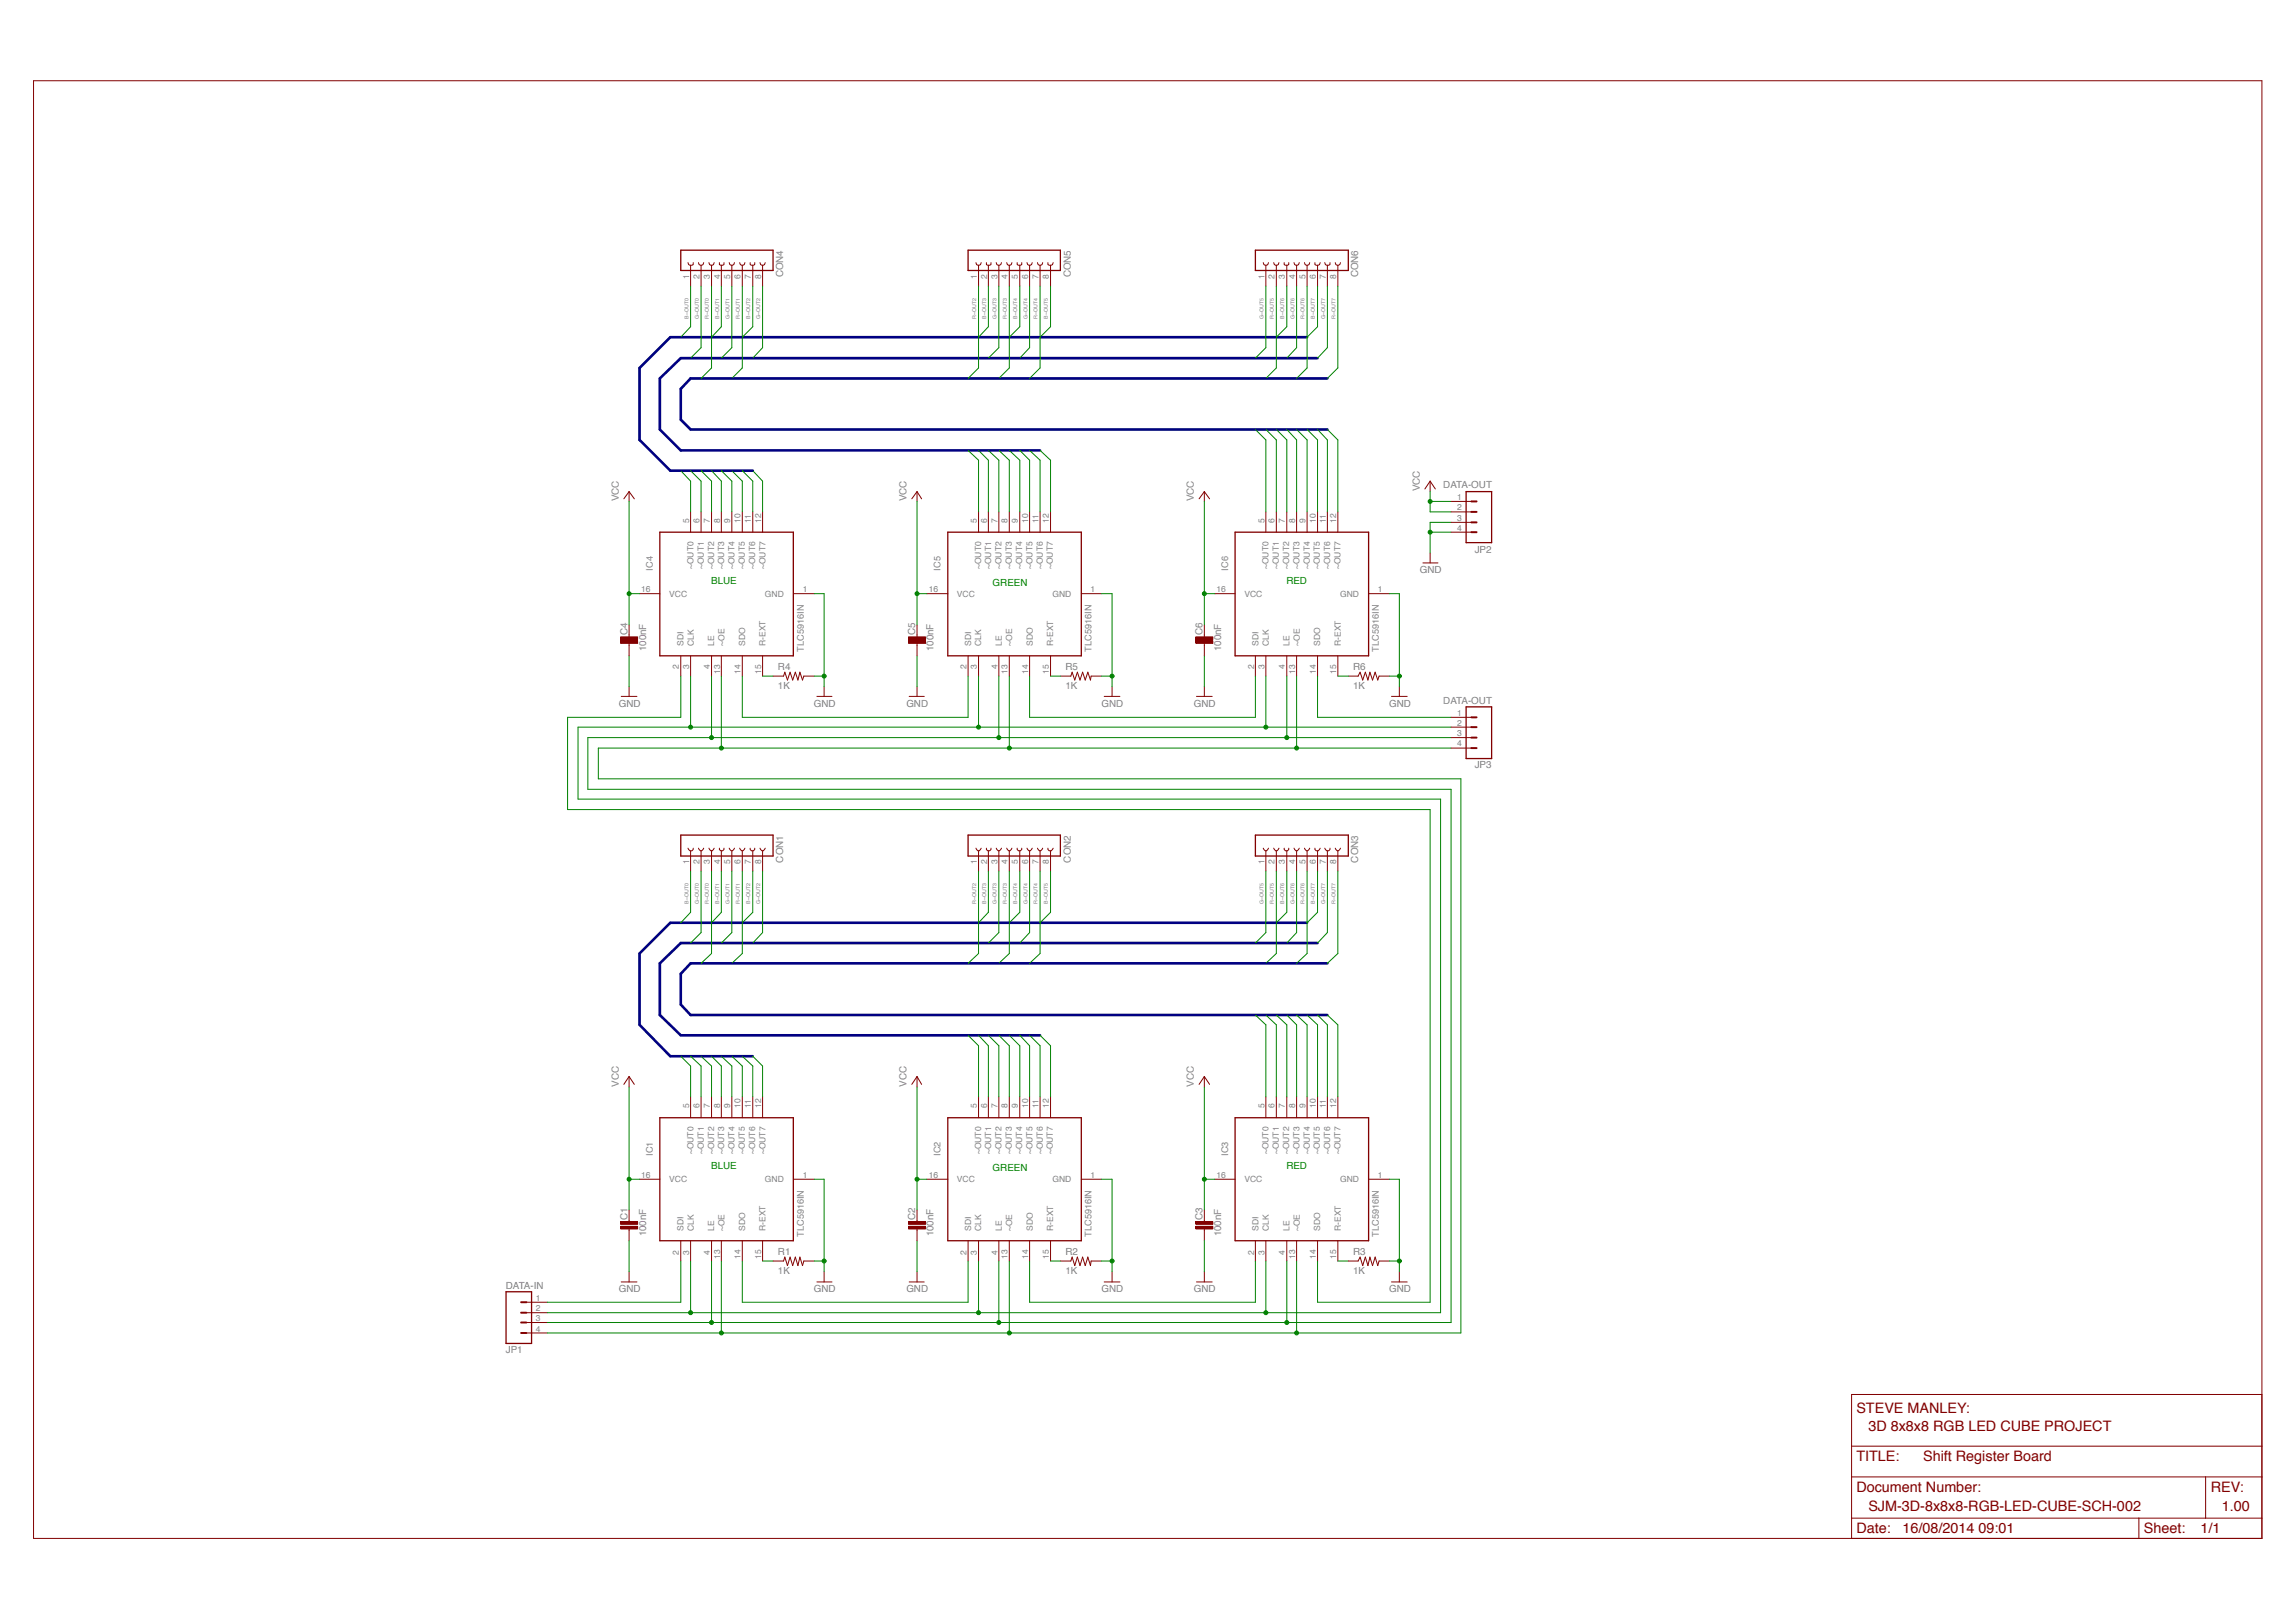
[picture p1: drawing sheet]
<svg xmlns="http://www.w3.org/2000/svg" width="297mm" height="210mm" viewBox="0 0 297 210" stroke-linecap="round" stroke-linejoin="round" font-family="sans-serif">
<defs><g id="words">
<g font-size="1.9" fill="#820000">
<text x="240.2" y="182.9">STEVE MANLEY:</text>
<text x="241.7" y="185.2">3D 8x8x8 RGB LED CUBE PROJECT</text>
<text x="240.2" y="189.1">TITLE:</text>
<text x="248.8" y="189.1">Shift Register Board</text>
<text x="240.2" y="193.1">Document Number:</text>
<text x="241.7" y="195.5">SJM-3D-8x8x8-RGB-LED-CUBE-SCH-002</text>
<text x="286" y="193.1">REV:</text>
<text x="287.5" y="195.5">1.00</text>
<text x="240.2" y="198.4">Date:</text>
<text x="246.1" y="198.4">16/08/2014 09:01</text>
<text x="277.4" y="198.4">Sheet:</text>
<text x="284.7" y="198.4">1/1</text>
</g>
<g font-size="1.3" fill="#808080">
<text x="101.3" y="35.9" transform="rotate(-90 101.3 35.9)">CON4</text>
<text x="138.5" y="35.9" transform="rotate(-90 138.5 35.9)">CON5</text>
<text x="175.7" y="35.9" transform="rotate(-90 175.7 35.9)">CON6</text>
<text x="80.1" y="64.9" transform="rotate(-90 80.1 64.9)">VCC</text>
<text x="117.3" y="64.9" transform="rotate(-90 117.3 64.9)">VCC</text>
<text x="154.5" y="64.9" transform="rotate(-90 154.5 64.9)">VCC</text>
<text x="183.7" y="63.6" transform="rotate(-90 183.7 63.6)">VCC</text>
<text x="186.7" y="63.2">DATA-OUT</text>
<text x="190.8" y="71.5">JP2</text>
<text x="183.7" y="74.2">GND</text>
<text x="81.2" y="82.2" transform="rotate(-90 81.2 82.2)">C4</text>
<text x="118.4" y="82.2" transform="rotate(-90 118.4 82.2)">C5</text>
<text x="155.6" y="82.2" transform="rotate(-90 155.6 82.2)">C6</text>
<text x="83.6" y="84.3" transform="rotate(-90 83.6 84.3)">100nF</text>
<text x="100.6" y="89.2">1K</text>
<text x="100.6" y="86.7">R4</text>
<text x="120.8" y="84.3" transform="rotate(-90 120.8 84.3)">100nF</text>
<text x="137.9" y="89.2">1K</text>
<text x="137.9" y="86.7">R5</text>
<text x="158" y="84.3" transform="rotate(-90 158 84.3)">100nF</text>
<text x="175.1" y="89.2">1K</text>
<text x="175.1" y="86.7">R6</text>
<text x="80.1" y="91.5">GND</text>
<text x="105.3" y="91.5">GND</text>
<text x="117.3" y="91.5">GND</text>
<text x="142.5" y="91.5">GND</text>
<text x="154.5" y="91.5">GND</text>
<text x="179.7" y="91.5">GND</text>
<text x="186.7" y="91.1">DATA-OUT</text>
<text x="190.8" y="99.4">JP3</text>
<text x="101.3" y="111.6" transform="rotate(-90 101.3 111.6)">CON1</text>
<text x="138.5" y="111.6" transform="rotate(-90 138.5 111.6)">CON2</text>
<text x="175.7" y="111.6" transform="rotate(-90 175.7 111.6)">CON3</text>
<text x="80.1" y="140.6" transform="rotate(-90 80.1 140.6)">VCC</text>
<text x="117.3" y="140.6" transform="rotate(-90 117.3 140.6)">VCC</text>
<text x="154.5" y="140.6" transform="rotate(-90 154.5 140.6)">VCC</text>
<text x="81.2" y="157.9" transform="rotate(-90 81.2 157.9)">C1</text>
<text x="83.6" y="160" transform="rotate(-90 83.6 160)">100nF</text>
<text x="118.4" y="157.9" transform="rotate(-90 118.4 157.9)">C2</text>
<text x="120.8" y="160" transform="rotate(-90 120.8 160)">100nF</text>
<text x="155.6" y="157.9" transform="rotate(-90 155.6 157.9)">C3</text>
<text x="158" y="160" transform="rotate(-90 158 160)">100nF</text>
<text x="65.4" y="166.8">DATA-IN</text>
<text x="80.1" y="167.2">GND</text>
<text x="100.6" y="164.9">1K</text>
<text x="100.6" y="162.4">R1</text>
<text x="105.3" y="167.2">GND</text>
<text x="117.3" y="167.2">GND</text>
<text x="137.9" y="164.9">1K</text>
<text x="137.9" y="162.4">R2</text>
<text x="142.5" y="167.2">GND</text>
<text x="154.5" y="167.2">GND</text>
<text x="175.1" y="164.9">1K</text>
<text x="175.1" y="162.4">R3</text>
<text x="179.7" y="167.2">GND</text>
<text x="65.4" y="175.2">JP1</text>
</g>
<g font-size="1.3" fill="#008100">
<text x="92" y="75.5">BLUE</text>
<text x="128.4" y="75.8">GREEN</text>
<text x="166.4" y="75.5">RED</text>
<text x="92" y="151.2">BLUE</text>
<text x="128.4" y="151.5">GREEN</text>
<text x="166.4" y="151.2">RED</text>
</g>
<g font-size="1.2" fill="#808080">
<text x="84.5" y="73.8" transform="rotate(-90 84.5 73.8)">IC4</text>
<text x="121.7" y="73.8" transform="rotate(-90 121.7 73.8)">IC5</text>
<text x="158.9" y="73.8" transform="rotate(-90 158.9 73.8)">IC6</text>
<text x="104" y="84.3" transform="rotate(-90 104 84.3)">TLC5916IN</text>
<text x="141.2" y="84.3" transform="rotate(-90 141.2 84.3)">TLC5916IN</text>
<text x="178.4" y="84.3" transform="rotate(-90 178.4 84.3)">TLC5916IN</text>
<text x="84.5" y="149.6" transform="rotate(-90 84.5 149.6)">IC1</text>
<text x="121.7" y="149.6" transform="rotate(-90 121.7 149.6)">IC2</text>
<text x="158.9" y="149.6" transform="rotate(-90 158.9 149.6)">IC3</text>
<text x="104" y="160" transform="rotate(-90 104 160)">TLC5916IN</text>
<text x="141.2" y="160" transform="rotate(-90 141.2 160)">TLC5916IN</text>
<text x="178.4" y="160" transform="rotate(-90 178.4 160)">TLC5916IN</text>
</g>
<g font-size="1.1" fill="#808080">
<text x="89.2" y="36.1" transform="rotate(-90 89.2 36.1)">1</text>
<text x="90.5" y="36.1" transform="rotate(-90 90.5 36.1)">2</text>
<text x="91.8" y="36.1" transform="rotate(-90 91.8 36.1)">3</text>
<text x="93.2" y="36.1" transform="rotate(-90 93.2 36.1)">4</text>
<text x="94.5" y="36.1" transform="rotate(-90 94.5 36.1)">5</text>
<text x="95.8" y="36.1" transform="rotate(-90 95.8 36.1)">6</text>
<text x="97.1" y="36.1" transform="rotate(-90 97.1 36.1)">7</text>
<text x="98.5" y="36.1" transform="rotate(-90 98.5 36.1)">8</text>
<text x="126.4" y="36.1" transform="rotate(-90 126.4 36.1)">1</text>
<text x="127.7" y="36.1" transform="rotate(-90 127.7 36.1)">2</text>
<text x="129" y="36.1" transform="rotate(-90 129 36.1)">3</text>
<text x="130.4" y="36.1" transform="rotate(-90 130.4 36.1)">4</text>
<text x="131.7" y="36.1" transform="rotate(-90 131.7 36.1)">5</text>
<text x="133" y="36.1" transform="rotate(-90 133 36.1)">6</text>
<text x="134.3" y="36.1" transform="rotate(-90 134.3 36.1)">7</text>
<text x="135.7" y="36.1" transform="rotate(-90 135.7 36.1)">8</text>
<text x="163.6" y="36.1" transform="rotate(-90 163.6 36.1)">1</text>
<text x="164.9" y="36.1" transform="rotate(-90 164.9 36.1)">2</text>
<text x="166.2" y="36.1" transform="rotate(-90 166.2 36.1)">3</text>
<text x="167.6" y="36.1" transform="rotate(-90 167.6 36.1)">4</text>
<text x="168.9" y="36.1" transform="rotate(-90 168.9 36.1)">5</text>
<text x="170.2" y="36.1" transform="rotate(-90 170.2 36.1)">6</text>
<text x="171.5" y="36.1" transform="rotate(-90 171.5 36.1)">7</text>
<text x="172.9" y="36.1" transform="rotate(-90 172.9 36.1)">8</text>
<text x="188.5" y="64.7">1</text>
<text x="89.2" y="67.7" transform="rotate(-90 89.2 67.7)">5</text>
<text x="90.5" y="67.7" transform="rotate(-90 90.5 67.7)">6</text>
<text x="91.8" y="67.7" transform="rotate(-90 91.8 67.7)">7</text>
<text x="93.2" y="67.7" transform="rotate(-90 93.2 67.7)">8</text>
<text x="94.5" y="67.7" transform="rotate(-90 94.5 67.7)">9</text>
<text x="95.8" y="67.7" transform="rotate(-90 95.8 67.7)">10</text>
<text x="97.1" y="67.7" transform="rotate(-90 97.1 67.7)">11</text>
<text x="98.5" y="67.7" transform="rotate(-90 98.5 67.7)">12</text>
<text x="126.4" y="67.7" transform="rotate(-90 126.4 67.7)">5</text>
<text x="127.7" y="67.7" transform="rotate(-90 127.7 67.7)">6</text>
<text x="129" y="67.7" transform="rotate(-90 129 67.7)">7</text>
<text x="130.4" y="67.7" transform="rotate(-90 130.4 67.7)">8</text>
<text x="131.7" y="67.7" transform="rotate(-90 131.7 67.7)">9</text>
<text x="133" y="67.7" transform="rotate(-90 133 67.7)">10</text>
<text x="134.3" y="67.7" transform="rotate(-90 134.3 67.7)">11</text>
<text x="135.7" y="67.7" transform="rotate(-90 135.7 67.7)">12</text>
<text x="163.6" y="67.7" transform="rotate(-90 163.6 67.7)">5</text>
<text x="164.9" y="67.7" transform="rotate(-90 164.9 67.7)">6</text>
<text x="166.2" y="67.7" transform="rotate(-90 166.2 67.7)">7</text>
<text x="167.6" y="67.7" transform="rotate(-90 167.6 67.7)">8</text>
<text x="168.9" y="67.7" transform="rotate(-90 168.9 67.7)">9</text>
<text x="170.2" y="67.7" transform="rotate(-90 170.2 67.7)">10</text>
<text x="171.5" y="67.7" transform="rotate(-90 171.5 67.7)">11</text>
<text x="172.9" y="67.7" transform="rotate(-90 172.9 67.7)">12</text>
<text x="188.5" y="66">2</text>
<text x="188.5" y="67.4">3</text>
<text x="188.5" y="68.7">4</text>
<text x="83" y="76.7">16</text>
<text x="86.6" y="77.2">VCC</text>
<text x="89.7" y="73.7" transform="rotate(-90 89.7 73.7)">~OUT0</text>
<text x="91" y="73.7" transform="rotate(-90 91 73.7)">~OUT1</text>
<text x="92.4" y="73.7" transform="rotate(-90 92.4 73.7)">~OUT2</text>
<text x="93.7" y="73.7" transform="rotate(-90 93.7 73.7)">~OUT3</text>
<text x="95" y="73.7" transform="rotate(-90 95 73.7)">~OUT4</text>
<text x="96.4" y="73.7" transform="rotate(-90 96.4 73.7)">~OUT5</text>
<text x="97.7" y="73.7" transform="rotate(-90 97.7 73.7)">~OUT6</text>
<text x="99" y="77.2">GND</text>
<text x="99" y="73.7" transform="rotate(-90 99 73.7)">~OUT7</text>
<text x="103.9" y="76.7">1</text>
<text x="120.2" y="76.7">16</text>
<text x="123.8" y="77.2">VCC</text>
<text x="126.9" y="73.7" transform="rotate(-90 126.9 73.7)">~OUT0</text>
<text x="128.2" y="73.7" transform="rotate(-90 128.2 73.7)">~OUT1</text>
<text x="129.6" y="73.7" transform="rotate(-90 129.6 73.7)">~OUT2</text>
<text x="130.9" y="73.7" transform="rotate(-90 130.9 73.7)">~OUT3</text>
<text x="132.2" y="73.7" transform="rotate(-90 132.2 73.7)">~OUT4</text>
<text x="133.6" y="73.7" transform="rotate(-90 133.6 73.7)">~OUT5</text>
<text x="134.9" y="73.7" transform="rotate(-90 134.9 73.7)">~OUT6</text>
<text x="136.2" y="77.2">GND</text>
<text x="136.2" y="73.7" transform="rotate(-90 136.2 73.7)">~OUT7</text>
<text x="141.1" y="76.7">1</text>
<text x="157.4" y="76.7">16</text>
<text x="161" y="77.2">VCC</text>
<text x="164.1" y="73.7" transform="rotate(-90 164.1 73.7)">~OUT0</text>
<text x="165.5" y="73.7" transform="rotate(-90 165.5 73.7)">~OUT1</text>
<text x="166.8" y="73.7" transform="rotate(-90 166.8 73.7)">~OUT2</text>
<text x="168.1" y="73.7" transform="rotate(-90 168.1 73.7)">~OUT3</text>
<text x="169.4" y="73.7" transform="rotate(-90 169.4 73.7)">~OUT4</text>
<text x="170.8" y="73.7" transform="rotate(-90 170.8 73.7)">~OUT5</text>
<text x="172.1" y="73.7" transform="rotate(-90 172.1 73.7)">~OUT6</text>
<text x="173.4" y="77.2">GND</text>
<text x="173.4" y="73.7" transform="rotate(-90 173.4 73.7)">~OUT7</text>
<text x="178.3" y="76.7">1</text>
<text x="88.4" y="83.6" transform="rotate(-90 88.4 83.6)">SDI</text>
<text x="89.8" y="83.6" transform="rotate(-90 89.8 83.6)">CLK</text>
<text x="92.4" y="83.6" transform="rotate(-90 92.4 83.6)">LE</text>
<text x="93.7" y="83.6" transform="rotate(-90 93.7 83.6)">~OE</text>
<text x="96.4" y="83.6" transform="rotate(-90 96.4 83.6)">SDO</text>
<text x="99.1" y="83.6" transform="rotate(-90 99.1 83.6)">R-EXT</text>
<text x="125.6" y="83.6" transform="rotate(-90 125.6 83.6)">SDI</text>
<text x="127" y="83.6" transform="rotate(-90 127 83.6)">CLK</text>
<text x="129.6" y="83.6" transform="rotate(-90 129.6 83.6)">LE</text>
<text x="130.9" y="83.6" transform="rotate(-90 130.9 83.6)">~OE</text>
<text x="133.6" y="83.6" transform="rotate(-90 133.6 83.6)">SDO</text>
<text x="136.3" y="83.6" transform="rotate(-90 136.3 83.6)">R-EXT</text>
<text x="162.8" y="83.6" transform="rotate(-90 162.8 83.6)">SDI</text>
<text x="164.2" y="83.6" transform="rotate(-90 164.2 83.6)">CLK</text>
<text x="166.8" y="83.6" transform="rotate(-90 166.8 83.6)">LE</text>
<text x="168.1" y="83.6" transform="rotate(-90 168.1 83.6)">~OE</text>
<text x="170.8" y="83.6" transform="rotate(-90 170.8 83.6)">SDO</text>
<text x="173.5" y="83.6" transform="rotate(-90 173.5 83.6)">R-EXT</text>
<text x="87.8" y="86.6" transform="rotate(-90 87.8 86.6)">2</text>
<text x="89.2" y="86.6" transform="rotate(-90 89.2 86.6)">3</text>
<text x="91.8" y="86.6" transform="rotate(-90 91.8 86.6)">4</text>
<text x="93.2" y="87.2" transform="rotate(-90 93.2 87.2)">13</text>
<text x="95.8" y="87.2" transform="rotate(-90 95.8 87.2)">14</text>
<text x="98.5" y="87.2" transform="rotate(-90 98.5 87.2)">15</text>
<text x="125" y="86.6" transform="rotate(-90 125 86.6)">2</text>
<text x="126.4" y="86.6" transform="rotate(-90 126.4 86.6)">3</text>
<text x="129" y="86.6" transform="rotate(-90 129 86.6)">4</text>
<text x="130.4" y="87.2" transform="rotate(-90 130.4 87.2)">13</text>
<text x="133" y="87.2" transform="rotate(-90 133 87.2)">14</text>
<text x="135.7" y="87.2" transform="rotate(-90 135.7 87.2)">15</text>
<text x="162.2" y="86.6" transform="rotate(-90 162.2 86.6)">2</text>
<text x="163.6" y="86.6" transform="rotate(-90 163.6 86.6)">3</text>
<text x="166.2" y="86.6" transform="rotate(-90 166.2 86.6)">4</text>
<text x="167.6" y="87.2" transform="rotate(-90 167.6 87.2)">13</text>
<text x="170.2" y="87.2" transform="rotate(-90 170.2 87.2)">14</text>
<text x="172.9" y="87.2" transform="rotate(-90 172.9 87.2)">15</text>
<text x="188.5" y="92.6">1</text>
<text x="188.5" y="93.9">2</text>
<text x="188.5" y="95.3">3</text>
<text x="188.5" y="96.6">4</text>
<text x="89.2" y="111.9" transform="rotate(-90 89.2 111.9)">1</text>
<text x="90.5" y="111.9" transform="rotate(-90 90.5 111.9)">2</text>
<text x="91.8" y="111.9" transform="rotate(-90 91.8 111.9)">3</text>
<text x="93.2" y="111.9" transform="rotate(-90 93.2 111.9)">4</text>
<text x="94.5" y="111.9" transform="rotate(-90 94.5 111.9)">5</text>
<text x="95.8" y="111.9" transform="rotate(-90 95.8 111.9)">6</text>
<text x="97.1" y="111.9" transform="rotate(-90 97.1 111.9)">7</text>
<text x="98.5" y="111.9" transform="rotate(-90 98.5 111.9)">8</text>
<text x="126.4" y="111.9" transform="rotate(-90 126.4 111.9)">1</text>
<text x="127.7" y="111.9" transform="rotate(-90 127.7 111.9)">2</text>
<text x="129" y="111.9" transform="rotate(-90 129 111.9)">3</text>
<text x="130.4" y="111.9" transform="rotate(-90 130.4 111.9)">4</text>
<text x="131.7" y="111.9" transform="rotate(-90 131.7 111.9)">5</text>
<text x="133" y="111.9" transform="rotate(-90 133 111.9)">6</text>
<text x="134.3" y="111.9" transform="rotate(-90 134.3 111.9)">7</text>
<text x="135.7" y="111.9" transform="rotate(-90 135.7 111.9)">8</text>
<text x="163.6" y="111.9" transform="rotate(-90 163.6 111.9)">1</text>
<text x="164.9" y="111.9" transform="rotate(-90 164.9 111.9)">2</text>
<text x="166.2" y="111.9" transform="rotate(-90 166.2 111.9)">3</text>
<text x="167.6" y="111.9" transform="rotate(-90 167.6 111.9)">4</text>
<text x="168.9" y="111.9" transform="rotate(-90 168.9 111.9)">5</text>
<text x="170.2" y="111.9" transform="rotate(-90 170.2 111.9)">6</text>
<text x="171.5" y="111.9" transform="rotate(-90 171.5 111.9)">7</text>
<text x="172.9" y="111.9" transform="rotate(-90 172.9 111.9)">8</text>
<text x="89.2" y="143.4" transform="rotate(-90 89.2 143.4)">5</text>
<text x="90.5" y="143.4" transform="rotate(-90 90.5 143.4)">6</text>
<text x="91.8" y="143.4" transform="rotate(-90 91.8 143.4)">7</text>
<text x="93.2" y="143.4" transform="rotate(-90 93.2 143.4)">8</text>
<text x="94.5" y="143.4" transform="rotate(-90 94.5 143.4)">9</text>
<text x="95.8" y="143.4" transform="rotate(-90 95.8 143.4)">10</text>
<text x="97.1" y="143.4" transform="rotate(-90 97.1 143.4)">11</text>
<text x="98.5" y="143.4" transform="rotate(-90 98.5 143.4)">12</text>
<text x="126.4" y="143.4" transform="rotate(-90 126.4 143.4)">5</text>
<text x="127.7" y="143.4" transform="rotate(-90 127.7 143.4)">6</text>
<text x="129" y="143.4" transform="rotate(-90 129 143.4)">7</text>
<text x="130.4" y="143.4" transform="rotate(-90 130.4 143.4)">8</text>
<text x="131.7" y="143.4" transform="rotate(-90 131.7 143.4)">9</text>
<text x="133" y="143.4" transform="rotate(-90 133 143.4)">10</text>
<text x="134.3" y="143.4" transform="rotate(-90 134.3 143.4)">11</text>
<text x="135.7" y="143.4" transform="rotate(-90 135.7 143.4)">12</text>
<text x="163.6" y="143.4" transform="rotate(-90 163.6 143.4)">5</text>
<text x="164.9" y="143.4" transform="rotate(-90 164.9 143.4)">6</text>
<text x="166.2" y="143.4" transform="rotate(-90 166.2 143.4)">7</text>
<text x="167.6" y="143.4" transform="rotate(-90 167.6 143.4)">8</text>
<text x="168.9" y="143.4" transform="rotate(-90 168.9 143.4)">9</text>
<text x="170.2" y="143.4" transform="rotate(-90 170.2 143.4)">10</text>
<text x="171.5" y="143.4" transform="rotate(-90 171.5 143.4)">11</text>
<text x="172.9" y="143.4" transform="rotate(-90 172.9 143.4)">12</text>
<text x="89.7" y="149.4" transform="rotate(-90 89.7 149.4)">~OUT0</text>
<text x="91" y="149.4" transform="rotate(-90 91 149.4)">~OUT1</text>
<text x="92.4" y="149.4" transform="rotate(-90 92.4 149.4)">~OUT2</text>
<text x="93.7" y="149.4" transform="rotate(-90 93.7 149.4)">~OUT3</text>
<text x="95" y="149.4" transform="rotate(-90 95 149.4)">~OUT4</text>
<text x="96.4" y="149.4" transform="rotate(-90 96.4 149.4)">~OUT5</text>
<text x="97.7" y="149.4" transform="rotate(-90 97.7 149.4)">~OUT6</text>
<text x="99" y="149.4" transform="rotate(-90 99 149.4)">~OUT7</text>
<text x="126.9" y="149.4" transform="rotate(-90 126.9 149.4)">~OUT0</text>
<text x="128.2" y="149.4" transform="rotate(-90 128.2 149.4)">~OUT1</text>
<text x="129.6" y="149.4" transform="rotate(-90 129.6 149.4)">~OUT2</text>
<text x="130.9" y="149.4" transform="rotate(-90 130.9 149.4)">~OUT3</text>
<text x="132.2" y="149.4" transform="rotate(-90 132.2 149.4)">~OUT4</text>
<text x="133.6" y="149.4" transform="rotate(-90 133.6 149.4)">~OUT5</text>
<text x="134.9" y="149.4" transform="rotate(-90 134.9 149.4)">~OUT6</text>
<text x="136.2" y="149.4" transform="rotate(-90 136.2 149.4)">~OUT7</text>
<text x="164.1" y="149.4" transform="rotate(-90 164.1 149.4)">~OUT0</text>
<text x="165.5" y="149.4" transform="rotate(-90 165.5 149.4)">~OUT1</text>
<text x="166.8" y="149.4" transform="rotate(-90 166.8 149.4)">~OUT2</text>
<text x="168.1" y="149.4" transform="rotate(-90 168.1 149.4)">~OUT3</text>
<text x="169.4" y="149.4" transform="rotate(-90 169.4 149.4)">~OUT4</text>
<text x="170.8" y="149.4" transform="rotate(-90 170.8 149.4)">~OUT5</text>
<text x="172.1" y="149.4" transform="rotate(-90 172.1 149.4)">~OUT6</text>
<text x="173.4" y="149.4" transform="rotate(-90 173.4 149.4)">~OUT7</text>
<text x="83" y="152.4">16</text>
<text x="86.6" y="153">VCC</text>
<text x="99" y="152.9">GND</text>
<text x="103.9" y="152.4">1</text>
<text x="120.2" y="152.4">16</text>
<text x="123.8" y="153">VCC</text>
<text x="136.2" y="152.9">GND</text>
<text x="141.1" y="152.4">1</text>
<text x="157.4" y="152.4">16</text>
<text x="161" y="153">VCC</text>
<text x="173.4" y="152.9">GND</text>
<text x="178.3" y="152.4">1</text>
<text x="88.4" y="159.3" transform="rotate(-90 88.4 159.3)">SDI</text>
<text x="89.8" y="159.3" transform="rotate(-90 89.8 159.3)">CLK</text>
<text x="92.4" y="159.3" transform="rotate(-90 92.4 159.3)">LE</text>
<text x="93.7" y="159.3" transform="rotate(-90 93.7 159.3)">~OE</text>
<text x="96.4" y="159.3" transform="rotate(-90 96.4 159.3)">SDO</text>
<text x="99.1" y="159.3" transform="rotate(-90 99.1 159.3)">R-EXT</text>
<text x="125.6" y="159.3" transform="rotate(-90 125.6 159.3)">SDI</text>
<text x="127" y="159.3" transform="rotate(-90 127 159.3)">CLK</text>
<text x="129.6" y="159.3" transform="rotate(-90 129.6 159.3)">LE</text>
<text x="130.9" y="159.3" transform="rotate(-90 130.9 159.3)">~OE</text>
<text x="133.6" y="159.3" transform="rotate(-90 133.6 159.3)">SDO</text>
<text x="136.3" y="159.3" transform="rotate(-90 136.3 159.3)">R-EXT</text>
<text x="162.8" y="159.3" transform="rotate(-90 162.8 159.3)">SDI</text>
<text x="164.2" y="159.3" transform="rotate(-90 164.2 159.3)">CLK</text>
<text x="166.8" y="159.3" transform="rotate(-90 166.8 159.3)">LE</text>
<text x="168.1" y="159.3" transform="rotate(-90 168.1 159.3)">~OE</text>
<text x="170.8" y="159.3" transform="rotate(-90 170.8 159.3)">SDO</text>
<text x="173.5" y="159.3" transform="rotate(-90 173.5 159.3)">R-EXT</text>
<text x="87.8" y="162.4" transform="rotate(-90 87.8 162.4)">2</text>
<text x="89.2" y="162.4" transform="rotate(-90 89.2 162.4)">3</text>
<text x="91.8" y="162.4" transform="rotate(-90 91.8 162.4)">4</text>
<text x="93.2" y="162.9" transform="rotate(-90 93.2 162.9)">13</text>
<text x="95.8" y="162.9" transform="rotate(-90 95.8 162.9)">14</text>
<text x="98.5" y="162.9" transform="rotate(-90 98.5 162.9)">15</text>
<text x="125" y="162.4" transform="rotate(-90 125 162.4)">2</text>
<text x="126.4" y="162.4" transform="rotate(-90 126.4 162.4)">3</text>
<text x="129" y="162.4" transform="rotate(-90 129 162.4)">4</text>
<text x="130.4" y="162.9" transform="rotate(-90 130.4 162.9)">13</text>
<text x="133" y="162.9" transform="rotate(-90 133 162.9)">14</text>
<text x="135.7" y="162.9" transform="rotate(-90 135.7 162.9)">15</text>
<text x="162.2" y="162.4" transform="rotate(-90 162.2 162.4)">2</text>
<text x="163.6" y="162.4" transform="rotate(-90 163.6 162.4)">3</text>
<text x="166.2" y="162.4" transform="rotate(-90 166.2 162.4)">4</text>
<text x="167.6" y="162.9" transform="rotate(-90 167.6 162.9)">13</text>
<text x="170.2" y="162.9" transform="rotate(-90 170.2 162.9)">14</text>
<text x="172.9" y="162.9" transform="rotate(-90 172.9 162.9)">15</text>
<text x="69.3" y="168.3">1</text>
<text x="69.3" y="169.7">2</text>
<text x="69.3" y="171">3</text>
<text x="69.3" y="172.3">4</text>
</g>
<g font-size=".7" fill="#808080">
<text x="89.1" y="41.2" transform="rotate(-90 89.1 41.2)">B~OUT0</text>
<text x="90.4" y="41.2" transform="rotate(-90 90.4 41.2)">G~OUT0</text>
<text x="91.7" y="41.2" transform="rotate(-90 91.7 41.2)">R~OUT0</text>
<text x="93.1" y="41.2" transform="rotate(-90 93.1 41.2)">B~OUT1</text>
<text x="94.4" y="41.2" transform="rotate(-90 94.4 41.2)">G~OUT1</text>
<text x="95.7" y="41.2" transform="rotate(-90 95.7 41.2)">R~OUT1</text>
<text x="97" y="41.2" transform="rotate(-90 97 41.2)">B~OUT2</text>
<text x="98.4" y="41.2" transform="rotate(-90 98.4 41.2)">G~OUT2</text>
<text x="126.3" y="41.2" transform="rotate(-90 126.3 41.2)">R~OUT2</text>
<text x="127.6" y="41.2" transform="rotate(-90 127.6 41.2)">B~OUT3</text>
<text x="128.9" y="41.2" transform="rotate(-90 128.9 41.2)">G~OUT3</text>
<text x="130.3" y="41.2" transform="rotate(-90 130.3 41.2)">R~OUT3</text>
<text x="131.6" y="41.2" transform="rotate(-90 131.6 41.2)">B~OUT4</text>
<text x="132.9" y="41.2" transform="rotate(-90 132.9 41.2)">G~OUT4</text>
<text x="134.2" y="41.2" transform="rotate(-90 134.2 41.2)">R~OUT4</text>
<text x="135.6" y="41.2" transform="rotate(-90 135.6 41.2)">B~OUT5</text>
<text x="163.5" y="41.2" transform="rotate(-90 163.5 41.2)">G~OUT5</text>
<text x="164.8" y="41.2" transform="rotate(-90 164.8 41.2)">R~OUT5</text>
<text x="166.1" y="41.2" transform="rotate(-90 166.1 41.2)">B~OUT6</text>
<text x="167.5" y="41.2" transform="rotate(-90 167.5 41.2)">G~OUT6</text>
<text x="168.8" y="41.2" transform="rotate(-90 168.8 41.2)">R~OUT6</text>
<text x="170.1" y="41.2" transform="rotate(-90 170.1 41.2)">B~OUT7</text>
<text x="171.4" y="41.2" transform="rotate(-90 171.4 41.2)">G~OUT7</text>
<text x="172.8" y="41.2" transform="rotate(-90 172.8 41.2)">R~OUT7</text>
<text x="89.1" y="117" transform="rotate(-90 89.1 117)">B~OUT0</text>
<text x="90.4" y="117" transform="rotate(-90 90.4 117)">G~OUT0</text>
<text x="91.7" y="117" transform="rotate(-90 91.7 117)">R~OUT0</text>
<text x="93.1" y="117" transform="rotate(-90 93.1 117)">B~OUT1</text>
<text x="94.4" y="117" transform="rotate(-90 94.4 117)">G~OUT1</text>
<text x="95.7" y="117" transform="rotate(-90 95.7 117)">R~OUT1</text>
<text x="97" y="117" transform="rotate(-90 97 117)">B~OUT2</text>
<text x="98.4" y="117" transform="rotate(-90 98.4 117)">G~OUT2</text>
<text x="126.3" y="117" transform="rotate(-90 126.3 117)">R~OUT2</text>
<text x="127.6" y="117" transform="rotate(-90 127.6 117)">B~OUT3</text>
<text x="128.9" y="117" transform="rotate(-90 128.9 117)">G~OUT3</text>
<text x="130.3" y="117" transform="rotate(-90 130.3 117)">R~OUT3</text>
<text x="131.6" y="117" transform="rotate(-90 131.6 117)">B~OUT4</text>
<text x="132.9" y="117" transform="rotate(-90 132.9 117)">G~OUT4</text>
<text x="134.2" y="117" transform="rotate(-90 134.2 117)">R~OUT4</text>
<text x="135.6" y="117" transform="rotate(-90 135.6 117)">B~OUT5</text>
<text x="163.5" y="117" transform="rotate(-90 163.5 117)">G~OUT5</text>
<text x="164.8" y="117" transform="rotate(-90 164.8 117)">R~OUT5</text>
<text x="166.1" y="117" transform="rotate(-90 166.1 117)">B~OUT6</text>
<text x="167.5" y="117" transform="rotate(-90 167.5 117)">G~OUT6</text>
<text x="168.8" y="117" transform="rotate(-90 168.8 117)">R~OUT6</text>
<text x="170.1" y="117" transform="rotate(-90 170.1 117)">B~OUT7</text>
<text x="171.4" y="117" transform="rotate(-90 171.4 117)">G~OUT7</text>
<text x="172.8" y="117" transform="rotate(-90 172.8 117)">R~OUT7</text>
</g>
</g></defs>
<g fill="none" stroke="#820000" stroke-width=".13">
<path d="M4.3 10.4h288.3v188.7h-288.3zM89 34l.1 .2 .2 .1 .4-.1v-.2M89.3 34.3v2.7M90.4 34v.2l.2 .1 .4-.1v-.2M90.7 34.3v2.7M91.7 34l.1 .2 .2 .1 .3-.1 .1-.2M92.1 34.3v2.7M93.1 34v.2l.1 .1 .5-.1v-.2M93.3 34.3v2.7M94.3 34l.1 .2 .2 .1 .3-.1 .1-.2M94.7 34.3v2.7M95.7 34l.1 .2 .1 .1 .4-.1 .1-.2"/>
<path d="M96 34.3v2.7M97 34v.2l.2 .1 .4-.1v-.2M97.4 34.3v2.7M98.3 34l.1 .2 .2 .1 .3-.1 .1-.2M98.7 34.3v2.7M126.3 34v.2l.2 .1 .4-.1v-.2M126.6 34.3v2.7M127.6 34v.2l.2 .1 .4-.1v-.2M127.9 34.3v2.7M128.9 34l.1 .2 .1 .1 .4-.1 .1-.2M129.2 34.3v2.7M130.2 34l.1 .2 .2 .1 .3-.1 .1-.2"/>
<path d="M130.6 34.3v2.7M131.6 34v.2l.2 .1 .4-.1v-.2M131.9 34.3v2.7M132.9 34v.2l.2 .1 .4-.1v-.2M133.2 34.3v2.7M134.2 34l.1 .2 .2 .1 .3-.1 .1-.2M134.6 34.3v2.7M135.6 34v.2l.1 .1 .5-.1v-.2M135.9 34.3v2.7M163.4 34l.1 .2 .2 .1 .3-.1 .1-.2M163.8 34.3v2.7M164.8 34l.1 .2 .1 .1 .4-.1 .1-.2"/>
<path d="M165.1 34.3v2.7M166.1 34v.2l.2 .1 .4-.1v-.2M166.5 34.3v2.7M167.4 34l.1 .2 .2 .1 .3-.1 .1-.2M167.7 34.3v2.7M168.8 34v.2l.2 .1 .4-.1v-.2M169.1 34.3v2.7M170.1 34v.2l.2 .1 .4-.1 .1-.2M170.5 34.3v2.7M171.4 34l.1 .2 .1 .1 .5-.1v-.2M171.7 34.3v2.7M172.7 34l.1 .2 .2 .1 .3-.1 .1-.2"/>
<path d="M173.1 34.3v2.7M81.4 63.6v1.3M81.4 63.6l.7 1M81.4 63.6l-.7 1M82.7 76.8h2.7M89.3 66.2v2.7M90.7 66.2v2.7M92.1 66.2v2.7M93.3 66.2v2.7M94.7 66.2v2.7M96 66.2v2.7M97.4 66.2v2.7"/>
<path d="M98.7 66.2v2.7M102.6 76.8h2.7M118.6 63.6v1.3M118.6 63.6l.6 1M118.6 63.6l-.6 1M119.9 76.8h2.7M126.6 66.2v2.7M127.9 66.2v2.7M129.2 66.2v2.7M130.6 66.2v2.7M131.9 66.2v2.7M133.2 66.2v2.7"/>
<path d="M134.6 66.2v2.7M135.9 66.2v2.7M139.9 76.8h2.6M155.8 63.6v1.3M155.8 63.6l.7 1M155.8 63.6l-.7 1M157.2 76.8h2.6M163.8 66.2v2.7M165.1 66.2v2.7M166.5 66.2v2.7M167.7 66.2v2.7M169.1 66.2v2.7"/>
<path d="M170.5 66.2v2.7M171.7 66.2v2.7M173.1 66.2v2.7M177.1 76.8h2.7M184.1 72.8h1.9M185 62.3v1.3M185 71.6v1.2M185 62.3l.7 1M185 62.3l-.7 1M187.7 64.9h2.7M187.7 66.2h2.7M187.7 67.6h2.7"/>
<path d="M187.7 68.9h2.7M80.3 82.9h2.2v.4h-2.2zM80.3 82.4h2.2v.4h-2.2zM80.4 90.1h2M81.4 80.9v1.5M81.4 83.3v1.6M81.4 88.9v1.2M88.1 84.9v2.6M89.3 84.9v2.6M92.1 84.9v2.6M93.3 84.9v2.6M96 84.9v2.6"/>
<path d="M98.7 84.9v2.6M100 87.5h1.4l.1-.5 .4 1 .3-1 .4 1 .3-1 .3 1 .3-1 .3 1 .2-.5h1.3M105.7 90.1h1.9M106.6 88.9v1.2M117.5 82.9h2.2v.4h-2.2zM117.5 82.4h2.2v.4h-2.2zM117.6 90.1h2M118.6 80.9v1.5M118.6 83.3v1.6M118.6 88.9v1.2M125.2 84.9v2.6M126.6 84.9v2.6"/>
<path d="M129.2 84.9v2.6M130.6 84.9v2.6M133.2 84.9v2.6M135.9 84.9v2.6M137.2 87.5h1.3l.2-.5 .3 1 .4-1 .3 1 .4-1 .3 1 .3-1 .4 1 .1-.5h1.3M142.9 90.1h2M143.9 88.9v1.2M154.7 82.9h2.2v.4h-2.2zM154.7 82.4h2.2v.4h-2.2zM154.8 90.1h2M155.8 80.9v1.5M155.8 83.3v1.6"/>
<path d="M155.8 88.9v1.2M162.4 84.9v2.6M163.8 84.9v2.6M166.5 84.9v2.6M167.7 84.9v2.6M170.5 84.9v2.6M173.1 84.9v2.6M174.4 87.5h1.3l.3-.5 .3 1 .3-1 .4 1 .2-1 .4 1 .3-1 .3 1 .2-.5h1.4M180 90.1h2.1M181 88.9v1.2M187.7 92.8h2.7M187.7 94.1h2.7"/>
<path d="M187.7 95.5h2.7M187.7 96.8h2.7M89 109.8l.3 .3h.2l.2-.2v-.1M89.3 110.1v2.6M90.4 109.8l.2 .3h.2l.2-.3M90.7 110.1v2.6M91.7 109.8l.3 .3h.1l.3-.3M92.1 110.1v2.6M93.1 109.8v.1l.1 .2h.3l.2-.2v-.1M93.3 110.1v2.6M94.3 109.8l.3 .3h.2l.2-.3M94.7 110.1v2.6"/>
<path d="M95.7 109.8l.2 .3h.2l.3-.3M96 110.1v2.6M97 109.8v.1l.2 .2h.3l.1-.2v-.1M97.4 110.1v2.6M98.3 109.8l.3 .3h.1l.3-.3M98.7 110.1v2.6M126.3 109.8l.2 .3h.2l.2-.3M126.6 110.1v2.6M127.6 109.8v.1l.2 .2h.2l.2-.2v-.1M127.9 110.1v2.6M128.9 109.8l.2 .3h.2l.3-.3M129.2 110.1v2.6"/>
<path d="M130.2 109.8l.3 .3h.2l.2-.3M130.6 110.1v2.6M131.6 109.8v.1l.2 .2h.2l.2-.2v-.1M131.9 110.1v2.6M132.9 109.8l.2 .3h.2l.2-.3M133.2 110.1v2.6M134.2 109.8l.3 .3h.1l.3-.3M134.6 110.1v2.6M135.6 109.8v.1l.1 .2h.3l.2-.3M135.9 110.1v2.6M163.4 109.8l.3 .3h.2l.2-.3M163.8 110.1v2.6"/>
<path d="M164.8 109.8l.2 .3h.2l.3-.3M165.1 110.1v2.6M166.1 109.8v.1l.2 .2h.3l.1-.2v-.1M166.5 110.1v2.6M167.4 109.8l.3 .3h.1l.3-.3M167.7 110.1v2.6M168.8 109.8l.2 .3h.2l.2-.3M169.1 110.1v2.6M170.1 109.8v.1l.2 .2h.2l.3-.3M170.5 110.1v2.6M171.4 109.8l.2 .3h.3l.2-.2v-.1M171.7 110.1v2.6"/>
<path d="M172.7 109.8l.3 .3h.2l.2-.3M173.1 110.1v2.6M81.4 139.3v1.4M81.4 139.3l.7 1M81.4 139.3l-.7 1M118.6 139.3v1.4M118.6 139.3l.6 1M118.6 139.3l-.6 1M155.8 139.3v1.4M155.8 139.3l.7 1M155.8 139.3l-.7 1M80.3 158.7h2.2v.3h-2.2z"/>
<path d="M80.3 158.1h2.2v.3h-2.2zM81.4 156.6v1.6M81.4 159v1.6M82.7 152.6h2.7M89.3 141.9v2.7M90.7 141.9v2.7M92.1 141.9v2.7M93.3 141.9v2.7M94.7 141.9v2.7M96 141.9v2.7M97.4 141.9v2.7M98.7 141.9v2.7"/>
<path d="M102.6 152.6h2.7M117.5 158.7h2.2v.3h-2.2zM117.5 158.1h2.2v.3h-2.2zM118.6 156.6v1.6M118.6 159v1.6M119.9 152.6h2.7M126.6 141.9v2.7M127.9 141.9v2.7M129.2 141.9v2.7M130.6 141.9v2.7M131.9 141.9v2.7M133.2 141.9v2.7"/>
<path d="M134.6 141.9v2.7M135.9 141.9v2.7M139.9 152.6h2.6M154.7 158.7h2.2v.3h-2.2zM154.7 158.1h2.2v.3h-2.2zM155.8 156.6v1.6M155.8 159v1.6M157.2 152.6h2.6M163.8 141.9v2.7M165.1 141.9v2.7M166.5 141.9v2.7M167.7 141.9v2.7"/>
<path d="M169.1 141.9v2.7M170.5 141.9v2.7M171.7 141.9v2.7M173.1 141.9v2.7M177.1 152.6h2.7M68.1 168.5h2.7M68.1 169.9h2.7M68.1 171.1h2.7M68.1 172.5h2.7M80.4 165.9h2M81.4 164.5v1.4M88.1 160.6v2.6"/>
<path d="M89.3 160.6v2.6M92.1 160.6v2.6M93.3 160.6v2.6M96 160.6v2.6M98.7 160.6v2.6M100 163.2h1.4l.1-.5 .4 1.1 .3-1.1 .4 1.1 .3-1.1 .3 1.1 .3-1.1 .3 1.1 .2-.6h1.3M105.7 165.9h1.9M106.6 164.5v1.4M117.6 165.9h2M118.6 164.5v1.4M125.2 160.6v2.6M126.6 160.6v2.6"/>
<path d="M129.2 160.6v2.6M130.6 160.6v2.6M133.2 160.6v2.6M135.9 160.6v2.6M137.2 163.2h1.3l.2-.5 .3 1.1 .4-1.1 .3 1.1 .4-1.1 .3 1.1 .3-1.1 .4 1.1 .1-.6h1.3M142.9 165.9h2M143.9 164.5v1.4M154.8 165.9h2M155.8 164.5v1.4M162.4 160.6v2.6M163.8 160.6v2.6M166.5 160.6v2.6"/>
<path d="M167.7 160.6v2.6M170.5 160.6v2.6M173.1 160.6v2.6M174.4 163.2h1.3l.3-.5 .3 1.1 .3-1.1 .4 1.1 .2-1.1 .4 1.1 .3-1.1 .3 1.1 .2-.6h1.4M180 165.9h2.1M181 164.5v1.4M239.5 191.1h53.1M239.5 196.5h53.1M239.5 187.1h53.1M276.7 196.5v2.6M285.3 191.1v5.4M292.6 180.5h-53.1v18.6"/>
</g>
<g fill="none" stroke="#820000" stroke-width=".17">
<path d="M88.1 32.4h11.9v2.6h-11.9zM125.2 32.4h12v2.6h-12zM162.4 32.4h12v2.6h-12zM85.4 68.9h17.2v16h-17.2zM122.6 68.9h17.3v16h-17.3zM159.8 68.9h17.3v16h-17.3zM189.7 63.6h3.3v6.6h-3.3zM189.7 91.5h3.3v6.7h-3.3zM88.1 108.1h11.9v2.7h-11.9zM125.2 108.1h12v2.7h-12zM162.4 108.1h12v2.7h-12zM85.4 144.6h17.2v16h-17.2z"/>
<path d="M122.6 144.6h17.3v16h-17.3zM159.8 144.6h17.3v16h-17.3zM65.5 167.2h3.3v6.7h-3.3z"/>
</g>
<path d="M80.3 83.1h2.2M80.3 82.6h2.2M117.5 83.1h2.2M117.5 82.6h2.2M154.7 83.1h2.2M154.7 82.6h2.2M80.3 158.8h2.2M80.3 158.3h2.2M117.5 158.8h2.2M117.5 158.3h2.2M154.7 158.8h2.2M154.7 158.3h2.2" fill="none" stroke="#820000" stroke-width=".34"/>
<path d="M190.4 67.6h.6M190.4 66.2h.6M190.4 64.9h.6M190.4 68.9h.6M190.4 95.5h.6M190.4 94.1h.6M190.4 92.8h.6M190.4 96.8h.6M67.4 171.1h.7M67.4 169.9h.7M67.4 168.5h.7M67.4 172.5h.7" fill="none" stroke="#820000" stroke-width=".25"/>
<path d="M169.1 43.6h-82.4l-4 4v9.3l4 4h10.7M170.5 46.3h-82.4l-2.7 2.7v6.6l2.7 2.7h46.5M171.7 49h-82.4l-1.2 1.3v4l1.2 1.3h82.4M169.1 119.4h-82.4l-4 4v9.2l4 4.1h10.7M170.5 122h-82.4l-2.7 2.7v6.7l2.7 2.6h46.5M171.7 124.7h-82.4l-1.2 1.3v4l1.2 1.4h82.4" fill="none" stroke="#000082" stroke-width=".34"/>
<path d="M105.3 152.6h1.3v11.9M105.3 163.2h1.3" fill="none" stroke="#008100" stroke-width=".13"/>
<circle cx="106.6" cy="163.2" r=".25" fill="#008100"/>
<g fill="none" stroke="#008100" stroke-width=".13">
<path d="M142.5 152.6h1.4v11.9M81.4 160.6v3.9M142.5 163.2h1.4"/>
<circle cx="106.6" cy="163.2" r=".25"/>
</g>
<circle cx="143.8" cy="163.2" r=".25" fill="#008100"/>
<g fill="none" stroke="#008100" stroke-width=".13">
<path d="M179.8 152.6h1.2v11.9M118.6 160.6v3.9M179.8 163.2h1.2"/>
<circle cx="143.9" cy="163.2" r=".25"/>
</g>
<circle cx="181" cy="163.2" r=".25" fill="#008100"/>
<g fill="none" stroke="#008100" stroke-width=".13">
<path d="M185 68.9h2.7M187.7 67.6h-2.7v4M155.8 160.6v3.9"/>
<circle cx="181" cy="163.2" r=".25"/>
</g>
<circle cx="185" cy="68.8" r=".25" fill="#008100"/>
<g fill="none" stroke="#008100" stroke-width=".13">
<path d="M105.3 76.8h1.3v12.1M105.3 87.5h1.3"/>
<circle cx="185" cy="68.9" r=".25"/>
</g>
<circle cx="106.6" cy="87.5" r=".25" fill="#008100"/>
<g fill="none" stroke="#008100" stroke-width=".13">
<path d="M142.5 76.8h1.4v12.1M81.4 84.9v4M142.5 87.5h1.4"/>
<circle cx="106.6" cy="87.5" r=".25"/>
</g>
<circle cx="143.8" cy="87.5" r=".25" fill="#008100"/>
<g fill="none" stroke="#008100" stroke-width=".13">
<path d="M179.8 76.8h1.2v12.1M118.6 84.9v4M179.8 87.5h1.2"/>
<circle cx="143.9" cy="87.5" r=".25"/>
</g>
<circle cx="181" cy="87.5" r=".25" fill="#008100"/>
<g fill="none" stroke="#008100" stroke-width=".13">
<path d="M155.8 84.9v4M93.3 163.2v9.3M98.7 163.2h1.3M130.6 163.2v9.3M135.9 163.2h1.3M167.7 163.2v9.3h-96.9M173.1 163.2h1.3"/>
<circle cx="181" cy="87.5" r=".25"/>
</g>
<circle cx="93.3" cy="172.5" r=".25" fill="#008100"/>
<circle cx="93.3" cy="172.5" r=".25" fill="none" stroke="#008100" stroke-width=".13"/>
<circle cx="130.6" cy="172.5" r=".25" fill="#008100"/>
<g fill="none" stroke="#008100" stroke-width=".13">
<path d="M93.3 87.5v9.3M130.6 87.5v9.3M167.7 87.5v9.3h-90.3M77.4 100.8h111.6v71.7h-21.3"/>
<circle cx="130.6" cy="172.5" r=".25"/>
</g>
<circle cx="93.3" cy="96.8" r=".25" fill="#008100"/>
<circle cx="93.3" cy="96.8" r=".25" fill="none" stroke="#008100" stroke-width=".13"/>
<circle cx="130.6" cy="96.8" r=".25" fill="#008100"/>
<g fill="none" stroke="#008100" stroke-width=".13">
<path d="M167.7 96.8h20"/>
<circle cx="130.6" cy="96.8" r=".25"/>
</g>
<circle cx="167.7" cy="96.8" r=".25" fill="#008100"/>
<g fill="none" stroke="#008100" stroke-width=".13">
<path d="M77.4 96.8v4"/>
<circle cx="167.7" cy="96.8" r=".25"/>
</g>
<circle cx="167.7" cy="172.5" r=".25" fill="#008100"/>
<g fill="none" stroke="#008100" stroke-width=".13">
<path d="M92.1 163.2v7.9M129.2 163.2v7.9M166.5 163.2v7.9h-95.7"/>
<circle cx="167.7" cy="172.5" r=".25"/>
</g>
<circle cx="92" cy="171.1" r=".25" fill="#008100"/>
<circle cx="92.1" cy="171.1" r=".25" fill="none" stroke="#008100" stroke-width=".13"/>
<circle cx="129.2" cy="171.1" r=".25" fill="#008100"/>
<g fill="none" stroke="#008100" stroke-width=".13">
<path d="M92.1 87.5v8M129.2 87.5v8M166.5 87.5v8h-90.4v6.6h111.6v69h-21.2"/>
<circle cx="129.2" cy="171.1" r=".25"/>
</g>
<circle cx="92" cy="95.4" r=".25" fill="#008100"/>
<circle cx="92.1" cy="95.5" r=".25" fill="none" stroke="#008100" stroke-width=".13"/>
<circle cx="129.2" cy="95.4" r=".25" fill="#008100"/>
<g fill="none" stroke="#008100" stroke-width=".13">
<path d="M166.5 95.5h21.2"/>
<circle cx="129.2" cy="95.5" r=".25"/>
</g>
<circle cx="166.5" cy="95.4" r=".25" fill="#008100"/>
<circle cx="166.5" cy="95.5" r=".25" fill="none" stroke="#008100" stroke-width=".13"/>
<circle cx="166.5" cy="171.1" r=".25" fill="#008100"/>
<g fill="none" stroke="#008100" stroke-width=".13">
<path d="M89.3 163.2v6.7M126.6 163.2v6.7M163.8 163.2v6.7h-93"/>
<circle cx="166.5" cy="171.1" r=".25"/>
</g>
<circle cx="89.3" cy="169.9" r=".25" fill="#008100"/>
<circle cx="89.3" cy="169.9" r=".25" fill="none" stroke="#008100" stroke-width=".13"/>
<circle cx="126.6" cy="169.9" r=".25" fill="#008100"/>
<g fill="none" stroke="#008100" stroke-width=".13">
<path d="M89.3 87.5v6.6M126.6 87.5v6.6M163.8 87.5v6.6h-89v9.3h111.6v66.5h-22.6"/>
<circle cx="126.6" cy="169.9" r=".25"/>
</g>
<circle cx="89.3" cy="94.1" r=".25" fill="#008100"/>
<circle cx="89.3" cy="94.1" r=".25" fill="none" stroke="#008100" stroke-width=".13"/>
<circle cx="126.6" cy="94.1" r=".25" fill="#008100"/>
<g fill="none" stroke="#008100" stroke-width=".13">
<path d="M163.8 94.1h23.9"/>
<circle cx="126.6" cy="94.1" r=".25"/>
</g>
<circle cx="163.7" cy="94.1" r=".25" fill="#008100"/>
<circle cx="163.8" cy="94.1" r=".25" fill="none" stroke="#008100" stroke-width=".13"/>
<circle cx="163.7" cy="169.9" r=".25" fill="#008100"/>
<g fill="none" stroke="#008100" stroke-width=".13">
<path d="M89.3 37v5.3l-1.2 1.3M90.7 37v8l-1.4 1.3M92.1 37v10.6l-1.4 1.4M93.3 37v5.3l-1.2 1.3M94.7 37v8l-1.4 1.3M96 37v10.6l-1.3 1.4M97.4 37v5.3l-1.4 1.3M98.7 37v8l-1.3 1.3M126.6 37v10.6l-1.4 1.4M127.9 37v5.3l-1.3 1.3M129.2 37v8l-1.3 1.3M130.6 37v10.6l-1.4 1.4"/>
<path d="M131.9 37v5.3l-1.3 1.3M133.2 37v8l-1.3 1.3M134.6 37v10.6l-1.4 1.4M135.9 37v5.3l-1.3 1.3M163.8 37v8l-1.4 1.3M165.1 37v10.6l-1.3 1.4M166.5 37v5.3l-1.4 1.3M167.7 37v8l-1.2 1.3M169.1 37v10.6l-1.4 1.4M170.5 37v5.3l-1.4 1.3M171.7 37v8l-1.2 1.3M173.1 37v10.6l-1.4 1.4"/>
<path d="M125.2 58.3l1.4 1.3v6.6M126.6 58.3l1.3 1.3v6.6M127.9 58.3l1.3 1.3v6.6M129.2 58.3l1.4 1.3v6.6M130.6 58.3l1.3 1.3v6.6M131.9 58.3l1.3 1.3v6.6M133.2 58.3l1.4 1.3v6.6M134.6 58.3l1.3 1.3v6.6M162.4 55.6l1.4 1.3v9.3M163.8 55.6l1.3 1.3v9.3M165.1 55.6l1.4 1.3v9.3M166.5 55.6l1.2 1.3v9.3"/>
<path d="M167.7 55.6l1.4 1.3v9.3M169.1 55.6l1.4 1.3v9.3M170.5 55.6l1.2 1.3v9.3M171.7 55.6l1.4 1.3v9.3M88.1 60.9l1.2 1.4v3.9M89.3 60.9l1.4 1.4v3.9M90.7 60.9l1.4 1.4v3.9M92.1 60.9l1.2 1.4v3.9M93.3 60.9l1.4 1.4v3.9M94.7 60.9l1.3 1.4v3.9M96 60.9l1.4 1.4v3.9M97.4 60.9l1.3 1.4v3.9"/>
<path d="M88.1 87.5v5.3h-14.7v12h111.6v63.7h-14.5v-5.3M96 87.5v5.3h29.2v-5.3M98.7 87.5h1.3M133.2 87.5v5.3h29.2v-5.3M135.9 87.5h1.3M170.5 87.5v5.3h17.2M173.1 87.5h1.3M89.3 112.7v5.4l-1.2 1.3M90.7 112.7v8l-1.4 1.3M92.1 112.7v10.7l-1.4 1.3M93.3 112.7v5.4l-1.2 1.3M94.7 112.7v8l-1.4 1.3"/>
<path d="M96 112.7v10.7l-1.3 1.3M97.4 112.7v5.4l-1.4 1.3M98.7 112.7v8l-1.3 1.3M126.6 112.7v10.7l-1.4 1.3M127.9 112.7v5.4l-1.3 1.3M129.2 112.7v8l-1.3 1.3M130.6 112.7v10.7l-1.4 1.3M131.9 112.7v5.4l-1.3 1.3M133.2 112.7v8l-1.3 1.3M134.6 112.7v10.7l-1.4 1.3M135.9 112.7v5.4l-1.3 1.3M163.8 112.7v8l-1.4 1.3"/>
<path d="M165.1 112.7v10.7l-1.3 1.3M166.5 112.7v5.4l-1.4 1.3M167.7 112.7v8l-1.2 1.3M169.1 112.7v10.7l-1.4 1.3M170.5 112.7v5.4l-1.4 1.3M171.7 112.7v8l-1.2 1.3M173.1 112.7v10.7l-1.4 1.3M88.1 136.7l1.2 1.3v3.9M89.3 136.7l1.4 1.3v3.9M90.7 136.7l1.4 1.3v3.9M92.1 136.7l1.2 1.3v3.9M93.3 136.7l1.4 1.3v3.9"/>
<path d="M94.7 136.7l1.3 1.3v3.9M96 136.7l1.4 1.3v3.9M97.4 136.7l1.3 1.3v3.9M125.2 134l1.4 1.3v6.6M126.6 134l1.3 1.3v6.6M127.9 134l1.3 1.3v6.6M129.2 134l1.4 1.3v6.6M130.6 134l1.3 1.3v6.6M131.9 134l1.3 1.3v6.6M133.2 134l1.4 1.3v6.6M134.6 134l1.3 1.3v6.6M162.4 131.4l1.4 1.2v9.3"/>
<path d="M163.8 131.4l1.3 1.2v9.3M165.1 131.4l1.4 1.2v9.3M166.5 131.4l1.2 1.2v9.3M167.7 131.4l1.4 1.2v9.3M169.1 131.4l1.4 1.2v9.3M170.5 131.4l1.2 1.2v9.3M171.7 131.4l1.4 1.2v9.3M118.6 140.7v15.9M118.6 152.6h1.3M88.1 163.2v5.3h-17.3M96 163.2v5.3h29.2v-5.3M133.2 163.2v5.3h29.2v-5.3"/>
<circle cx="163.8" cy="169.9" r=".25"/>
</g>
<circle cx="118.6" cy="152.6" r=".25" fill="#008100"/>
<g fill="none" stroke="#008100" stroke-width=".13">
<path d="M81.4 140.7v15.9M81.4 152.6h1.3"/>
<circle cx="118.6" cy="152.6" r=".25"/>
</g>
<circle cx="81.4" cy="152.6" r=".25" fill="#008100"/>
<g fill="none" stroke="#008100" stroke-width=".13">
<path d="M155.8 140.7v15.9M155.8 152.6h1.4"/>
<circle cx="81.4" cy="152.6" r=".25"/>
</g>
<circle cx="155.8" cy="152.6" r=".25" fill="#008100"/>
<g fill="none" stroke="#008100" stroke-width=".13">
<path d="M81.4 64.9v16M81.4 76.8h1.3"/>
<circle cx="155.8" cy="152.6" r=".25"/>
</g>
<circle cx="81.4" cy="76.8" r=".25" fill="#008100"/>
<g fill="none" stroke="#008100" stroke-width=".13">
<path d="M118.6 64.9v16M118.6 76.8h1.3"/>
<circle cx="81.4" cy="76.8" r=".25"/>
</g>
<circle cx="118.6" cy="76.8" r=".25" fill="#008100"/>
<g fill="none" stroke="#008100" stroke-width=".13">
<path d="M155.8 64.9v16M155.8 76.8h1.4"/>
<circle cx="118.6" cy="76.8" r=".25"/>
</g>
<circle cx="155.8" cy="76.8" r=".25" fill="#008100"/>
<g fill="none" stroke="#008100" stroke-width=".13">
<path d="M185 63.6v2.6h2.7M185 64.9h2.7"/>
<circle cx="155.8" cy="76.8" r=".25"/>
</g>
<circle cx="185" cy="64.9" r=".25" fill="#008100"/>
<circle cx="185" cy="64.9" r=".25" fill="none" stroke="#008100" stroke-width=".13"/>
<use href="#words"/>
</svg>
